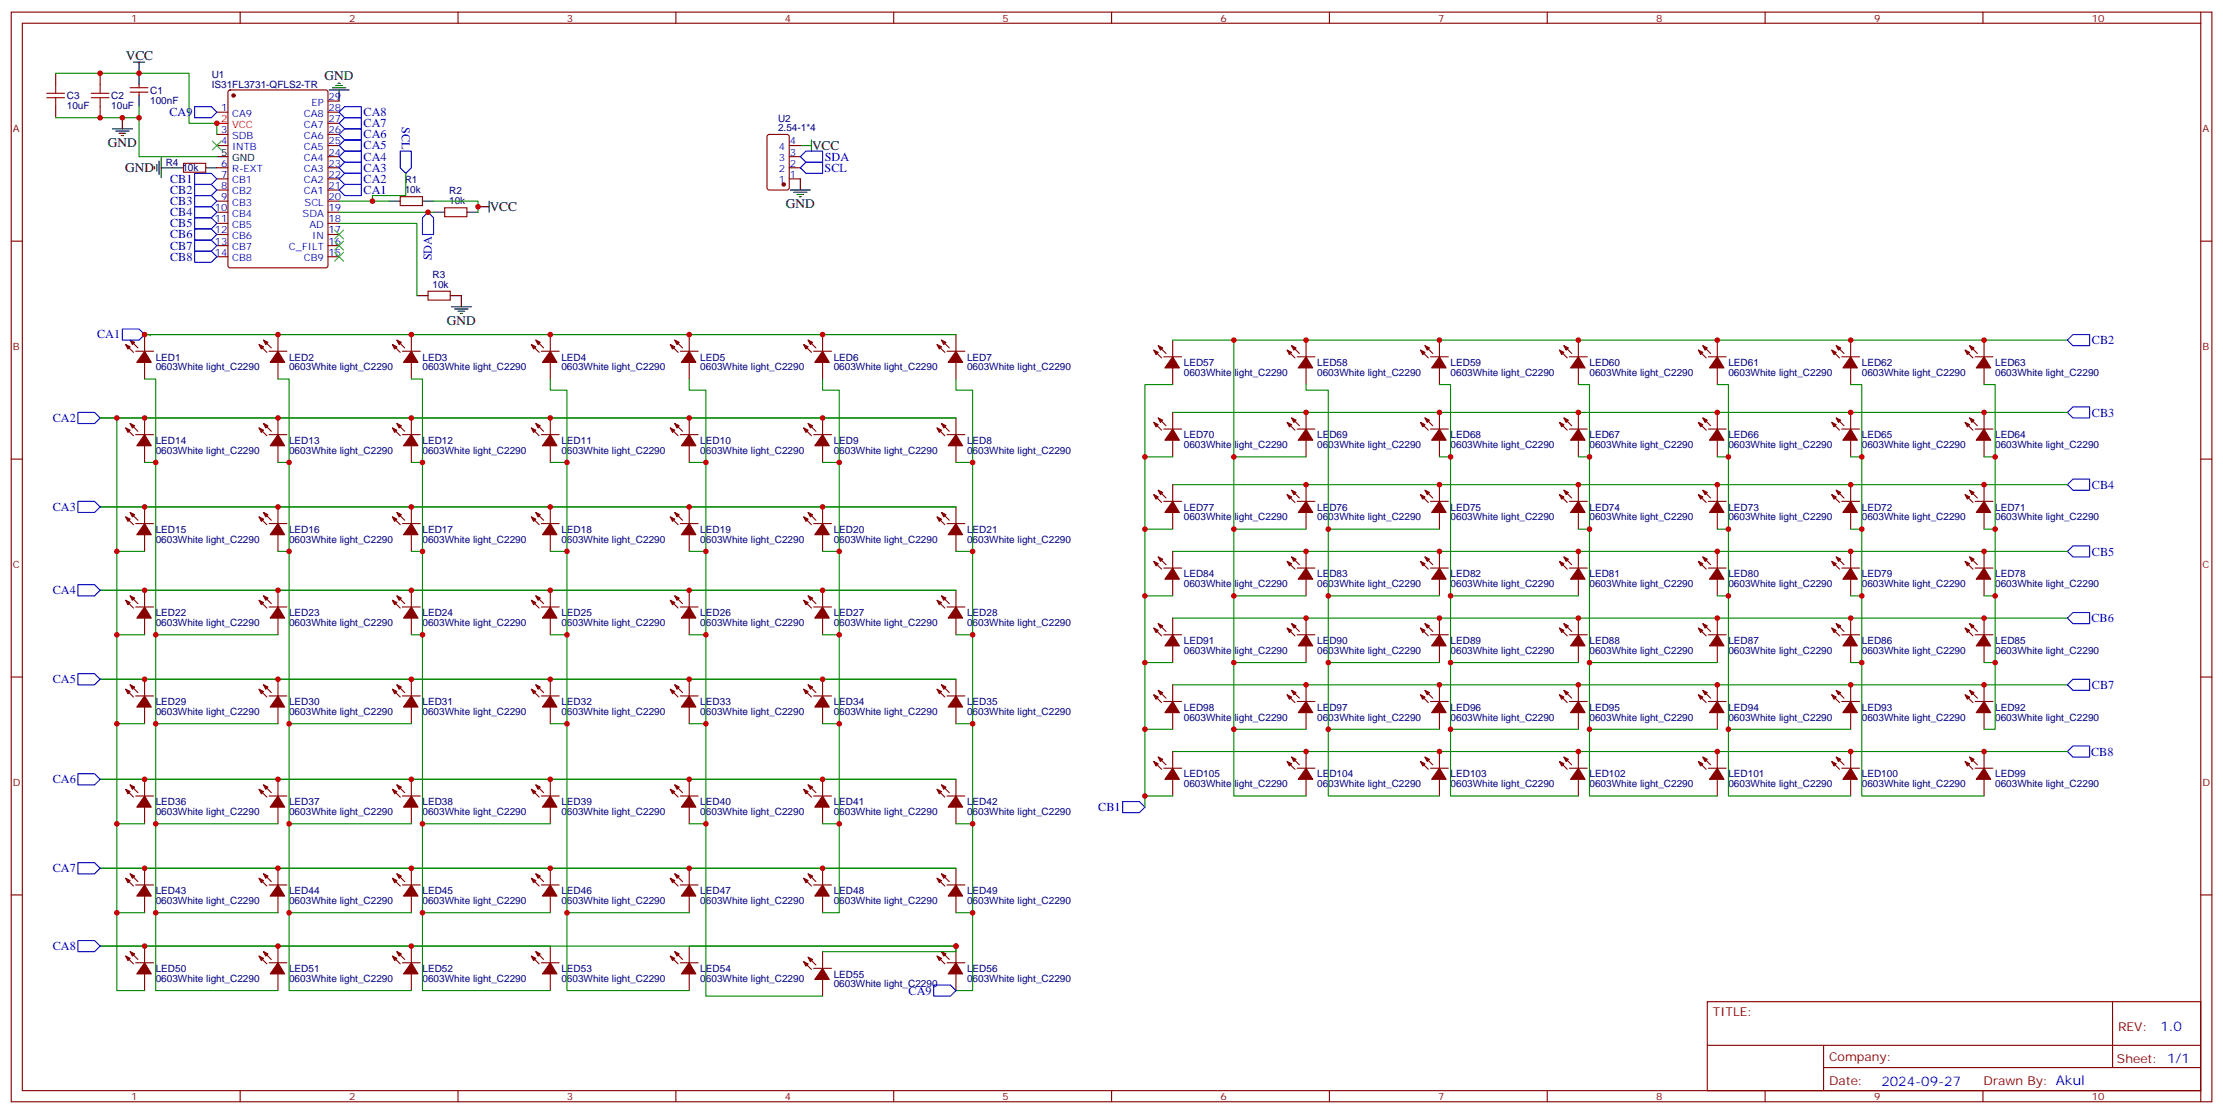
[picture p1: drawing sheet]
<svg xmlns="http://www.w3.org/2000/svg" width="706mm" height="353mm" viewBox="0 0 706 353" stroke-linecap="round" stroke-linejoin="round" font-family="sans-serif">
<defs><g id="words">
<g font-size="4.2">
<text x="39.9" y="19">VCC</text>
<text x="103" y="25.3">GND</text>
<text x="34.3" y="46.5">GND</text>
<text x="257.7" y="47.6">VCC</text>
<text x="39.7" y="54.7">GND</text>
<text x="249.4" y="65.9">GND</text>
<text x="155.4" y="67">VCC</text>
<text x="141.9" y="103">GND</text>
</g>
<g font-size="4.2" fill="#00f">
<text x="685.7" y="327.1">1.0</text>
<text x="597.2" y="344.4">2024-09-27</text>
</g>
<g font-size="3.9" fill="#00f">
<text x="53.8" y="36.8">CA9</text>
<text x="115.4" y="40.4">CA7</text>
<text x="115.4" y="36.8">CA8</text>
<text x="127.5" y="40.3" transform="rotate(90 127.5 40.3)">SCL</text>
<text x="115.4" y="47.4">CA5</text>
<text x="115.4" y="43.9">CA6</text>
<text x="115.4" y="51">CA4</text>
<text x="261.8" y="51.1">SDA</text>
<text x="54" y="58">CB1</text>
<text x="115.4" y="58">CA2</text>
<text x="115.4" y="54.5">CA3</text>
<text x="261.7" y="54.6">SCL</text>
<text x="54" y="61.5">CB2</text>
<text x="54" y="65.1">CB3</text>
<text x="115.4" y="61.5">CA1</text>
<text x="54" y="68.6">CB4</text>
<text x="54" y="72.1">CB5</text>
<text x="54" y="75.7">CB6</text>
<text x="54" y="79.2">CB7</text>
<text x="54" y="82.7">CB8</text>
<text x="137.1" y="82.6" transform="rotate(-90 137.1 82.6)">SDA</text>
<text x="30.8" y="107.4">CA1</text>
<text x="664" y="109.1">CB2</text>
<text x="16.7" y="133.8">CA2</text>
<text x="664" y="132.2">CB3</text>
<text x="664" y="155.1">CB4</text>
<text x="16.7" y="162.1">CA3</text>
<text x="664" y="176.3">CB5</text>
<text x="16.7" y="188.5">CA4</text>
<text x="663.8" y="197.4">CB6</text>
<text x="16.7" y="216.7">CA5</text>
<text x="664" y="218.5">CB7</text>
<text x="663.7" y="239.7">CB8</text>
<text x="16.7" y="248.5">CA6</text>
<text x="348.6" y="257.3">CB1</text>
<text x="16.7" y="276.6">CA7</text>
<text x="16.7" y="301.4">CA8</text>
<text x="288.4" y="315.5">CA9</text>
</g>
<g font-size="3.9" fill="#800">
<text x="543.7" y="322.4">TITLE:</text>
<text x="672.3" y="327.1">REV:</text>
<text x="580.6" y="336.6">Company:</text>
<text x="671.9" y="337.2">Sheet: 1/1</text>
<text x="580.6" y="344.3">Date:</text>
<text x="629.6" y="344.4">Drawn By: Akul</text>
</g>
<g font-size="3.2" fill="#800">
<text x="41.7" y="6.8">1</text>
<text x="110.8" y="6.8">2</text>
<text x="180" y="6.8">3</text>
<text x="249.1" y="6.8">4</text>
<text x="318.2" y="6.8">5</text>
<text x="387.4" y="6.8">6</text>
<text x="456.5" y="6.8">7</text>
<text x="525.7" y="6.8">8</text>
<text x="594.8" y="6.8">9</text>
<text x="664" y="6.8">10</text>
<text x="4.1" y="41.9">A</text>
<text x="699.1" y="41.9">A</text>
<text x="4.1" y="111.1">B</text>
<text x="699.1" y="111.1">B</text>
<text x="4.1" y="180.2">C</text>
<text x="699.1" y="180.2">C</text>
<text x="4.1" y="249.4">D</text>
<text x="699.1" y="249.4">D</text>
<text x="41.7" y="349">1</text>
<text x="110.8" y="349">2</text>
<text x="180" y="349">3</text>
<text x="249.1" y="349">4</text>
<text x="318.2" y="349">5</text>
<text x="387.4" y="349">6</text>
<text x="456.5" y="349">7</text>
<text x="525.7" y="349">8</text>
<text x="594.8" y="349">9</text>
<text x="664" y="349">10</text>
</g>
<g font-size="3.2" fill="#000080">
<text x="47.7" y="29.7">C1</text>
<text x="67.2" y="27.9">IS31FL3731-QFLS2-TR</text>
<text x="67.2" y="24.7">U1</text>
<text x="21.2" y="34.6">10uF</text>
<text x="21.2" y="31.5">C3</text>
<text x="35.3" y="34.6">10uF</text>
<text x="35.3" y="31.5">C2</text>
<text x="47.7" y="32.9">100nF</text>
<text x="247" y="41.6">2.54-1*4</text>
<text x="247" y="38.7">U2</text>
<text x="52.6" y="52.6">R4</text>
<text x="57.9" y="54.4">10k</text>
<text x="128.5" y="58.2">R1</text>
<text x="128.5" y="61.3">10k</text>
<text x="142.6" y="64.9">10k</text>
<text x="142.6" y="61.7">R2</text>
<text x="137.3" y="88.2">R3</text>
<text x="137.3" y="91.3">10k</text>
<text x="49.4" y="117.5">0603White light_C2290</text>
<text x="49.4" y="114.4">LED1</text>
<text x="91.8" y="117.5">0603White light_C2290</text>
<text x="91.8" y="114.4">LED2</text>
<text x="134.1" y="117.5">0603White light_C2290</text>
<text x="134.1" y="114.4">LED3</text>
<text x="178.2" y="117.5">0603White light_C2290</text>
<text x="178.2" y="114.4">LED4</text>
<text x="222.3" y="117.5">0603White light_C2290</text>
<text x="222.3" y="114.4">LED5</text>
<text x="264.6" y="117.5">0603White light_C2290</text>
<text x="264.6" y="114.4">LED6</text>
<text x="307" y="117.5">0603White light_C2290</text>
<text x="307" y="114.4">LED7</text>
<text x="375.7" y="119.3">0603White light_C2290</text>
<text x="375.7" y="116.1">LED57</text>
<text x="418.1" y="119.3">0603White light_C2290</text>
<text x="418.1" y="116.1">LED58</text>
<text x="460.4" y="119.3">0603White light_C2290</text>
<text x="460.4" y="116.1">LED59</text>
<text x="504.5" y="119.3">0603White light_C2290</text>
<text x="504.5" y="116.1">LED60</text>
<text x="548.6" y="119.3">0603White light_C2290</text>
<text x="548.6" y="116.1">LED61</text>
<text x="590.9" y="119.3">0603White light_C2290</text>
<text x="590.9" y="116.1">LED62</text>
<text x="633.3" y="119.3">0603White light_C2290</text>
<text x="633.3" y="116.1">LED63</text>
<text x="49.4" y="144">0603White light_C2290</text>
<text x="49.4" y="140.8">LED14</text>
<text x="91.8" y="144">0603White light_C2290</text>
<text x="91.8" y="140.8">LED13</text>
<text x="134.1" y="144">0603White light_C2290</text>
<text x="134.1" y="140.8">LED12</text>
<text x="178.2" y="144">0603White light_C2290</text>
<text x="178.2" y="140.8">LED11</text>
<text x="222.3" y="144">0603White light_C2290</text>
<text x="222.3" y="140.8">LED10</text>
<text x="264.6" y="144">0603White light_C2290</text>
<text x="264.6" y="140.8">LED9</text>
<text x="307" y="144">0603White light_C2290</text>
<text x="307" y="140.8">LED8</text>
<text x="375.7" y="142.2">0603White light_C2290</text>
<text x="375.7" y="139.1">LED70</text>
<text x="418.1" y="142.2">0603White light_C2290</text>
<text x="418.1" y="139.1">LED69</text>
<text x="460.4" y="142.2">0603White light_C2290</text>
<text x="460.4" y="139.1">LED68</text>
<text x="504.5" y="142.2">0603White light_C2290</text>
<text x="504.5" y="139.1">LED67</text>
<text x="548.6" y="142.2">0603White light_C2290</text>
<text x="548.6" y="139.1">LED66</text>
<text x="590.9" y="142.2">0603White light_C2290</text>
<text x="590.9" y="139.1">LED65</text>
<text x="633.3" y="142.2">0603White light_C2290</text>
<text x="633.3" y="139.1">LED64</text>
<text x="375.7" y="165.1">0603White light_C2290</text>
<text x="375.7" y="162">LED77</text>
<text x="418.1" y="165.1">0603White light_C2290</text>
<text x="418.1" y="162">LED76</text>
<text x="460.4" y="165.1">0603White light_C2290</text>
<text x="460.4" y="162">LED75</text>
<text x="504.5" y="165.1">0603White light_C2290</text>
<text x="504.5" y="162">LED74</text>
<text x="548.6" y="165.1">0603White light_C2290</text>
<text x="548.6" y="162">LED73</text>
<text x="590.9" y="165.1">0603White light_C2290</text>
<text x="590.9" y="162">LED72</text>
<text x="633.3" y="165.1">0603White light_C2290</text>
<text x="633.3" y="162">LED71</text>
<text x="49.4" y="172.2">0603White light_C2290</text>
<text x="49.4" y="169.1">LED15</text>
<text x="91.8" y="172.2">0603White light_C2290</text>
<text x="91.8" y="169.1">LED16</text>
<text x="134.1" y="172.2">0603White light_C2290</text>
<text x="134.1" y="169.1">LED17</text>
<text x="178.2" y="172.2">0603White light_C2290</text>
<text x="178.2" y="169.1">LED18</text>
<text x="222.3" y="172.2">0603White light_C2290</text>
<text x="222.3" y="169.1">LED19</text>
<text x="264.6" y="172.2">0603White light_C2290</text>
<text x="264.6" y="169.1">LED20</text>
<text x="307" y="172.2">0603White light_C2290</text>
<text x="307" y="169.1">LED21</text>
<text x="375.7" y="183.2">LED84</text>
<text x="418.1" y="183.2">LED83</text>
<text x="460.4" y="183.2">LED82</text>
<text x="504.5" y="183.2">LED81</text>
<text x="548.6" y="183.2">LED80</text>
<text x="590.9" y="183.2">LED79</text>
<text x="633.3" y="183.2">LED78</text>
<text x="375.7" y="186.3">0603White light_C2290</text>
<text x="418.1" y="186.3">0603White light_C2290</text>
<text x="460.4" y="186.3">0603White light_C2290</text>
<text x="504.5" y="186.3">0603White light_C2290</text>
<text x="548.6" y="186.3">0603White light_C2290</text>
<text x="590.9" y="186.3">0603White light_C2290</text>
<text x="633.3" y="186.3">0603White light_C2290</text>
<text x="49.4" y="195.5">LED22</text>
<text x="91.8" y="195.5">LED23</text>
<text x="134.1" y="195.5">LED24</text>
<text x="178.2" y="195.5">LED25</text>
<text x="222.3" y="195.5">LED26</text>
<text x="264.6" y="195.5">LED27</text>
<text x="307" y="195.5">LED28</text>
<text x="49.4" y="198.6">0603White light_C2290</text>
<text x="91.8" y="198.6">0603White light_C2290</text>
<text x="134.1" y="198.6">0603White light_C2290</text>
<text x="178.2" y="198.6">0603White light_C2290</text>
<text x="222.3" y="198.6">0603White light_C2290</text>
<text x="264.6" y="198.6">0603White light_C2290</text>
<text x="307" y="198.6">0603White light_C2290</text>
<text x="375.7" y="207.5">0603White light_C2290</text>
<text x="375.7" y="204.3">LED91</text>
<text x="418.1" y="207.5">0603White light_C2290</text>
<text x="418.1" y="204.3">LED90</text>
<text x="460.4" y="207.5">0603White light_C2290</text>
<text x="460.4" y="204.3">LED89</text>
<text x="504.5" y="207.5">0603White light_C2290</text>
<text x="504.5" y="204.3">LED88</text>
<text x="548.6" y="207.5">0603White light_C2290</text>
<text x="548.6" y="204.3">LED87</text>
<text x="590.9" y="207.5">0603White light_C2290</text>
<text x="590.9" y="204.3">LED86</text>
<text x="633.3" y="207.5">0603White light_C2290</text>
<text x="633.3" y="204.3">LED85</text>
<text x="49.4" y="226.9">0603White light_C2290</text>
<text x="49.4" y="223.7">LED29</text>
<text x="91.8" y="226.9">0603White light_C2290</text>
<text x="91.8" y="223.7">LED30</text>
<text x="134.1" y="226.9">0603White light_C2290</text>
<text x="134.1" y="223.7">LED31</text>
<text x="178.2" y="226.9">0603White light_C2290</text>
<text x="178.2" y="223.7">LED32</text>
<text x="222.3" y="226.9">0603White light_C2290</text>
<text x="222.3" y="223.7">LED33</text>
<text x="264.6" y="226.9">0603White light_C2290</text>
<text x="264.6" y="223.7">LED34</text>
<text x="307" y="226.9">0603White light_C2290</text>
<text x="307" y="223.7">LED35</text>
<text x="375.7" y="225.5">LED98</text>
<text x="418.1" y="225.5">LED97</text>
<text x="460.4" y="225.5">LED96</text>
<text x="504.5" y="225.5">LED95</text>
<text x="548.6" y="225.5">LED94</text>
<text x="590.9" y="225.5">LED93</text>
<text x="633.3" y="225.5">LED92</text>
<text x="375.7" y="228.6">0603White light_C2290</text>
<text x="418.1" y="228.6">0603White light_C2290</text>
<text x="460.4" y="228.6">0603White light_C2290</text>
<text x="504.5" y="228.6">0603White light_C2290</text>
<text x="548.6" y="228.6">0603White light_C2290</text>
<text x="590.9" y="228.6">0603White light_C2290</text>
<text x="633.3" y="228.6">0603White light_C2290</text>
<text x="375.7" y="249.8">0603White light_C2290</text>
<text x="375.7" y="246.7">LED105</text>
<text x="418.1" y="249.8">0603White light_C2290</text>
<text x="418.1" y="246.7">LED104</text>
<text x="460.4" y="249.8">0603White light_C2290</text>
<text x="460.4" y="246.7">LED103</text>
<text x="504.5" y="249.8">0603White light_C2290</text>
<text x="504.5" y="246.7">LED102</text>
<text x="548.6" y="249.8">0603White light_C2290</text>
<text x="548.6" y="246.7">LED101</text>
<text x="590.9" y="249.8">0603White light_C2290</text>
<text x="590.9" y="246.7">LED100</text>
<text x="633.3" y="249.8">0603White light_C2290</text>
<text x="633.3" y="246.7">LED99</text>
<text x="49.4" y="255.5">LED36</text>
<text x="91.8" y="255.5">LED37</text>
<text x="134.1" y="255.5">LED38</text>
<text x="178.2" y="255.5">LED39</text>
<text x="222.3" y="255.5">LED40</text>
<text x="264.6" y="255.5">LED41</text>
<text x="307" y="255.5">LED42</text>
<text x="49.4" y="258.6">0603White light_C2290</text>
<text x="91.8" y="258.6">0603White light_C2290</text>
<text x="134.1" y="258.6">0603White light_C2290</text>
<text x="178.2" y="258.6">0603White light_C2290</text>
<text x="222.3" y="258.6">0603White light_C2290</text>
<text x="264.6" y="258.6">0603White light_C2290</text>
<text x="307" y="258.6">0603White light_C2290</text>
<text x="49.4" y="286.8">0603White light_C2290</text>
<text x="49.4" y="283.7">LED43</text>
<text x="91.8" y="286.8">0603White light_C2290</text>
<text x="91.8" y="283.7">LED44</text>
<text x="134.1" y="286.8">0603White light_C2290</text>
<text x="134.1" y="283.7">LED45</text>
<text x="178.2" y="286.8">0603White light_C2290</text>
<text x="178.2" y="283.7">LED46</text>
<text x="222.3" y="286.8">0603White light_C2290</text>
<text x="222.3" y="283.7">LED47</text>
<text x="264.6" y="286.8">0603White light_C2290</text>
<text x="264.6" y="283.7">LED48</text>
<text x="307" y="286.8">0603White light_C2290</text>
<text x="307" y="283.7">LED49</text>
<text x="49.4" y="311.5">0603White light_C2290</text>
<text x="49.4" y="308.4">LED50</text>
<text x="91.8" y="311.5">0603White light_C2290</text>
<text x="91.8" y="308.4">LED51</text>
<text x="134.1" y="311.5">0603White light_C2290</text>
<text x="134.1" y="308.4">LED52</text>
<text x="178.2" y="311.5">0603White light_C2290</text>
<text x="178.2" y="308.4">LED53</text>
<text x="222.3" y="311.5">0603White light_C2290</text>
<text x="222.3" y="308.4">LED54</text>
<text x="264.6" y="310.2">LED55</text>
<text x="307" y="311.5">0603White light_C2290</text>
<text x="307" y="308.4">LED56</text>
<text x="264.6" y="313.3">0603White light_C2290</text>
</g>
<g font-size="3.2" fill="#00f">
<text x="70.2" y="35.2">1</text>
<text x="98.9" y="33.5">EP</text>
<text x="104.3" y="35.2">28</text>
<text x="104.3" y="31.7">29</text>
<text x="73.7" y="37">CA9</text>
<text x="96.4" y="40.5">CA7</text>
<text x="96.4" y="37">CA8</text>
<text x="104.3" y="38.8">27</text>
<text x="70.2" y="42.3">3</text>
<text x="70.2" y="45.8">4</text>
<text x="73.7" y="44.1">SDB</text>
<text x="73.7" y="47.6">INTB</text>
<text x="96.4" y="47.6">CA5</text>
<text x="96.4" y="44.1">CA6</text>
<text x="104.3" y="45.8">25</text>
<text x="104.3" y="42.3">26</text>
<text x="247.2" y="47.6">4</text>
<text x="250.7" y="45.8">4</text>
<text x="70.2" y="52.9">6</text>
<text x="96.4" y="51.1">CA4</text>
<text x="104.3" y="52.9">23</text>
<text x="104.3" y="49.4">24</text>
<text x="247.2" y="51.1">3</text>
<text x="250.7" y="52.9">2</text>
<text x="250.7" y="49.4">3</text>
<text x="70.2" y="56.4">7</text>
<text x="70.2" y="59.9">8</text>
<text x="73.7" y="54.6">R-EXT</text>
<text x="73.7" y="58.2">CB1</text>
<text x="96.4" y="58.2">CA2</text>
<text x="96.4" y="54.6">CA3</text>
<text x="104.3" y="59.9">21</text>
<text x="104.3" y="56.4">22</text>
<text x="247.2" y="58.2">1</text>
<text x="247.2" y="54.6">2</text>
<text x="250.7" y="56.4">1</text>
<text x="70.2" y="63.5">9</text>
<text x="73.7" y="61.7">CB2</text>
<text x="73.7" y="65.2">CB3</text>
<text x="96.4" y="61.7">CA1</text>
<text x="96.7" y="65.2">SCL</text>
<text x="104.3" y="63.5">20</text>
<text x="68.1" y="67">10</text>
<text x="68.1" y="70.5">11</text>
<text x="73.7" y="68.8">CB4</text>
<text x="96" y="68.8">SDA</text>
<text x="104.3" y="70.5">18</text>
<text x="104.3" y="67">19</text>
<text x="68.1" y="74">12</text>
<text x="68.1" y="77.6">13</text>
<text x="73.7" y="72.3">CB5</text>
<text x="73.7" y="75.8">CB6</text>
<text x="98.2" y="72.3">AD</text>
<text x="99.1" y="75.8">IN</text>
<text x="104.3" y="77.6">16</text>
<text x="104.3" y="74">17</text>
<text x="68.1" y="81.1">14</text>
<text x="73.7" y="79.3">CB7</text>
<text x="73.7" y="82.9">CB8</text>
<text x="91.7" y="79.3">C_FILT</text>
<text x="96.4" y="82.9">CB9</text>
<text x="104.3" y="81.1">15</text>
</g>
<g font-size="3.2" fill="#f00">
<text x="70.2" y="38.8">2</text>
<text x="73.7" y="40.5">VCC</text>
</g>
<g font-size="3.2">
<text x="70.2" y="49.4">5</text>
<text x="73.7" y="51.1">GND</text>
</g>
</g></defs>
<g fill="none" stroke="#870000" stroke-width=".35">
<path d="M3.6 3.8h698.5v345.8h-698.5zM7.1 7.4h691.4v338.6h-691.4zM76.2 3.8v3.6M145.4 3.8v3.6M214.5 3.8v3.6M283.7 3.8v3.6M352.8 3.8v3.6M422 3.8v3.6M491.1 3.8v3.6M560.2 3.8v3.6M629.4 3.8v3.6M698.5 3.8v3.6"/>
<path d="M17.7 23.2v3.6M17.7 33.8v3.6M31.8 23.2v3.6M31.8 33.8v3.6M41.3 29.2h5.7M41.3 27.8h5.7M44.1 26.8v1M44.1 29.2v1.1M68.8 35.6h3.6M72.6 28.7l.5-.2h30.3l.6 .5 .1 55.3-.5 .6-30.5 .1-.7-.5v-55.3zM104.1 35.6h3.5M104.1 39.1h3.5"/>
<path d="M104.1 32.1h3.5M58.2 51.8h7.1v2.8h-7.1zM68.8 42.7h3.6M68.8 46.2h3.6M68.8 53.2h3.6M68.8 56.8h3.6M104.1 42.7h3.5M104.1 46.2h3.5M104.1 53.2h3.5M104.1 56.8h3.5M104.1 49.7h3.5M243.7 42.9l.5-.2h5.6l.7 .4v16.5l-.5 .6-5.8 .1-.7-.5v-16.4z"/>
<path d="M250.5 46.2h3.5M250.5 53.2h3.5M250.5 56.8h3.5M250.5 49.7h3.5M3.6 76.5h3.5M68.8 60.3h3.6M68.8 63.8h3.6M68.8 67.3h3.6M68.8 70.9h3.6M68.8 74.4h3.6M68.8 77.9h3.6M104.1 60.3h3.5"/>
<path d="M104.1 63.8h3.5M104.1 67.3h3.5M104.1 70.9h3.5M104.1 74.4h3.5M104.1 77.9h3.5M127 62.4h7.1v2.8h-7.1zM141.1 65.9h7.1v2.9h-7.1zM698.5 76.5h3.6M68.8 81.5h3.6M104.1 81.5h3.5M135.9 92.4h7v2.8h-7zM39.9 109.3l2.5 2.5"/>
<path d="M41.3 107.9l2.5 2.5M43.1 111.4h5.6M45.9 106.2v5.2M45.9 115v5.3M82.2 109.3l2.5 2.5M83.6 107.9l2.5 2.5M85.4 111.4h5.7M88.2 106.2v5.2M88.2 115v5.3M124.6 109.3l2.4 2.5M126 107.9l2.4 2.5M127.7 111.4h5.7"/>
<path d="M130.6 106.2v5.2M130.6 115v5.3M168.7 109.3l2.4 2.5M170.1 107.9l2.4 2.5M171.8 111.4h5.7M174.7 106.2v5.2M174.7 115v5.3M212.8 109.3l2.4 2.5M214.2 107.9l2.4 2.5M215.9 111.4h5.7M218.8 106.2v5.2M218.8 115v5.3"/>
<path d="M255.1 109.3l2.5 2.5M256.5 107.9l2.5 2.5M258.3 111.4h5.6M261.1 106.2v5.2M261.1 115v5.3M297.4 109.3l2.5 2.5M298.8 107.9l2.5 2.5M300.6 111.4h5.6M303.4 106.2v5.2M303.4 115v5.3M366.2 111.1l2.5 2.5M367.6 109.7l2.5 2.4"/>
<path d="M369.4 113.2h5.6M372.2 107.9v5.3M372.2 116.7v5.3M408.6 111.1l2.4 2.5M410 109.7l2.4 2.4M411.7 113.2h5.7M414.5 107.9v5.3M414.5 116.7v5.3M450.9 111.1l2.5 2.5M452.3 109.7l2.5 2.4M454.1 113.2h5.6M456.9 107.9v5.3"/>
<path d="M456.9 116.7v5.3M495 111.1l2.5 2.5M496.4 109.7l2.5 2.4M498.2 113.2h5.6M501 107.9v5.3M501 116.7v5.3M539.1 111.1l2.4 2.5M540.5 109.7l2.5 2.4M542.3 113.2h5.6M545.1 107.9v5.3M545.1 116.7v5.3M581.4 111.1l2.5 2.5"/>
<path d="M582.8 109.7l2.5 2.4M584.6 113.2h5.6M587.4 107.9v5.3M587.4 116.7v5.3M623.7 111.1l2.5 2.5M625.2 109.7l2.4 2.4M626.9 113.2h5.7M629.7 107.9v5.3M629.7 116.7v5.3M39.9 135.8l2.5 2.5M41.3 134.4l2.5 2.4M43.1 137.9h5.6"/>
<path d="M45.9 132.6v5.3M82.2 135.8l2.5 2.5M83.6 134.4l2.5 2.4M85.4 137.9h5.7M88.2 132.6v5.3M124.6 135.8l2.4 2.5M126 134.4l2.4 2.4M127.7 137.9h5.7M130.6 132.6v5.3M168.7 135.8l2.4 2.5M170.1 134.4l2.4 2.4M171.8 137.9h5.7"/>
<path d="M174.7 132.6v5.3M212.8 135.8l2.4 2.5M214.2 134.4l2.4 2.4M215.9 137.9h5.7M218.8 132.6v5.3M255.1 135.8l2.5 2.5M256.5 134.4l2.5 2.4M258.3 137.9h5.6M261.1 132.6v5.3M297.4 135.8l2.5 2.5M298.8 134.4l2.5 2.4M300.6 137.9h5.6"/>
<path d="M303.4 132.6v5.3M366.2 134l2.5 2.5M367.6 132.6l2.5 2.5M369.4 136.1h5.6M372.2 130.8v5.3M372.2 139.7v5.3M408.6 134l2.4 2.5M410 132.6l2.4 2.5M411.7 136.1h5.7M414.5 130.8v5.3M414.5 139.7v5.3M450.9 134l2.5 2.5"/>
<path d="M452.3 132.6l2.5 2.5M454.1 136.1h5.6M456.9 130.8v5.3M456.9 139.7v5.3M495 134l2.5 2.5M496.4 132.6l2.5 2.5M498.2 136.1h5.6M501 130.8v5.3M501 139.7v5.3M539.1 134l2.4 2.5M540.5 132.6l2.5 2.5M542.3 136.1h5.6"/>
<path d="M545.1 130.8v5.3M545.1 139.7v5.3M581.4 134l2.5 2.5M582.8 132.6l2.5 2.5M584.6 136.1h5.6M587.4 130.8v5.3M587.4 139.7v5.3M623.7 134l2.5 2.5M625.2 132.6l2.4 2.5M626.9 136.1h5.7M629.7 130.8v5.3M629.7 139.7v5.3"/>
<path d="M3.6 145.7h3.5M45.9 141.4v5.3M88.2 141.4v5.3M130.6 141.4v5.3M174.7 141.4v5.3M218.8 141.4v5.3M261.1 141.4v5.3M303.4 141.4v5.3M366.2 157l2.5 2.4M367.6 155.5l2.5 2.5M369.4 159.1h5.6M372.2 153.8v5.3"/>
<path d="M408.6 157l2.4 2.4M410 155.5l2.4 2.5M411.7 159.1h5.7M414.5 153.8v5.3M450.9 157l2.5 2.4M452.3 155.5l2.5 2.5M454.1 159.1h5.6M456.9 153.8v5.3M495 157l2.5 2.4M496.4 155.5l2.5 2.5M498.2 159.1h5.6M501 153.8v5.3"/>
<path d="M539.1 157l2.4 2.4M540.5 155.5l2.5 2.5M542.3 159.1h5.6M545.1 153.8v5.3M581.4 157l2.5 2.4M582.8 155.5l2.5 2.5M584.6 159.1h5.6M587.4 153.8v5.3M623.7 157l2.5 2.4M625.2 155.5l2.4 2.5M626.9 159.1h5.7M629.7 153.8v5.3"/>
<path d="M698.5 145.7h3.6M39.9 164l2.5 2.5M41.3 162.6l2.5 2.5M43.1 166.1h5.6M45.9 160.8v5.3M45.9 169.7v5.2M82.2 164l2.5 2.5M83.6 162.6l2.5 2.5M85.4 166.1h5.7M88.2 160.8v5.3M88.2 169.7v5.2M124.6 164l2.4 2.5"/>
<path d="M126 162.6l2.4 2.5M127.7 166.1h5.7M130.6 160.8v5.3M130.6 169.7v5.2M168.7 164l2.4 2.5M170.1 162.6l2.4 2.5M171.8 166.1h5.7M174.7 160.8v5.3M174.7 169.7v5.2M212.8 164l2.4 2.5M214.2 162.6l2.4 2.5M215.9 166.1h5.7"/>
<path d="M218.8 160.8v5.3M218.8 169.7v5.2M255.1 164l2.5 2.5M256.5 162.6l2.5 2.5M258.3 166.1h5.6M261.1 160.8v5.3M261.1 169.7v5.2M297.4 164l2.5 2.5M298.8 162.6l2.5 2.5M300.6 166.1h5.6M303.4 160.8v5.3M303.4 169.7v5.2"/>
<path d="M366.2 178.1l2.5 2.5M367.6 176.7l2.5 2.5M372.2 162.6v5.3M372.2 174.9v5.3M408.6 178.1l2.4 2.5M410 176.7l2.4 2.5M414.5 162.6v5.3M414.5 174.9v5.3M450.9 178.1l2.5 2.5M452.3 176.7l2.5 2.5M456.9 162.6v5.3M456.9 174.9v5.3"/>
<path d="M495 178.1l2.5 2.5M496.4 176.7l2.5 2.5M501 162.6v5.3M501 174.9v5.3M539.1 178.1l2.4 2.5M540.5 176.7l2.5 2.5M545.1 162.6v5.3M545.1 174.9v5.3M581.4 178.1l2.5 2.5M582.8 176.7l2.5 2.5M587.4 162.6v5.3M587.4 174.9v5.3"/>
<path d="M623.7 178.1l2.5 2.5M625.2 176.7l2.4 2.5M629.7 162.6v5.3M629.7 174.9v5.3M39.9 190.5l2.5 2.4M41.3 189.1l2.5 2.4M43.1 192.6h5.6M45.9 187.3v5.3M45.9 196.1v5.3M82.2 190.5l2.5 2.4M83.6 189.1l2.5 2.4M85.4 192.6h5.7"/>
<path d="M88.2 187.3v5.3M88.2 196.1v5.3M124.6 190.5l2.4 2.4M126 189.1l2.4 2.4M127.7 192.6h5.7M130.6 187.3v5.3M130.6 196.1v5.3M168.7 190.5l2.4 2.4M170.1 189.1l2.4 2.4M171.8 192.6h5.7M174.7 187.3v5.3M174.7 196.1v5.3"/>
<path d="M212.8 190.5l2.4 2.4M214.2 189.1l2.4 2.4M215.9 192.6h5.7M218.8 187.3v5.3M218.8 196.1v5.3M255.1 190.5l2.5 2.4M256.5 189.1l2.5 2.4M258.3 192.6h5.6M261.1 187.3v5.3M261.1 196.1v5.3M297.4 190.5l2.5 2.4M298.8 189.1l2.5 2.4"/>
<path d="M300.6 192.6h5.6M303.4 187.3v5.3M303.4 196.1v5.3M366.2 199.3l2.5 2.5M367.6 197.9l2.5 2.4M369.4 180.2h5.6M372.2 183.8v5.3M372.2 196.1v5.3M408.6 199.3l2.4 2.5M410 197.9l2.4 2.4M411.7 180.2h5.7M414.5 183.8v5.3"/>
<path d="M414.5 196.1v5.3M450.9 199.3l2.5 2.5M452.3 197.9l2.5 2.4M454.1 180.2h5.6M456.9 183.8v5.3M456.9 196.1v5.3M495 199.3l2.5 2.5M496.4 197.9l2.5 2.4M498.2 180.2h5.6M501 183.8v5.3M501 196.1v5.3M539.1 199.3l2.4 2.5"/>
<path d="M540.5 197.9l2.5 2.4M542.3 180.2h5.6M545.1 183.8v5.3M545.1 196.1v5.3M581.4 199.3l2.5 2.5M582.8 197.9l2.5 2.4M584.6 180.2h5.6M587.4 183.8v5.3M587.4 196.1v5.3M623.7 199.3l2.5 2.5M625.2 197.9l2.4 2.4M626.9 180.2h5.7"/>
<path d="M629.7 183.8v5.3M629.7 196.1v5.3M3.6 214.8h3.5M39.9 218.7l2.5 2.5M41.3 217.3l2.5 2.4M45.9 215.5v5.3M82.2 218.7l2.5 2.5M83.6 217.3l2.5 2.4M88.2 215.5v5.3M124.6 218.7l2.4 2.5M126 217.3l2.4 2.4M130.6 215.5v5.3"/>
<path d="M168.7 218.7l2.4 2.5M170.1 217.3l2.4 2.4M174.7 215.5v5.3M212.8 218.7l2.4 2.5M214.2 217.3l2.4 2.4M218.8 215.5v5.3M255.1 218.7l2.5 2.5M256.5 217.3l2.5 2.4M261.1 215.5v5.3M297.4 218.7l2.5 2.5M298.8 217.3l2.5 2.4M303.4 215.5v5.3"/>
<path d="M367.6 219l2.5 2.5M369.4 201.4h5.6M372.2 204.9v5.3M372.2 217.3v5.3M410 219l2.4 2.5M411.7 201.4h5.7M414.5 204.9v5.3M414.5 217.3v5.3M452.3 219l2.5 2.5M454.1 201.4h5.6M456.9 204.9v5.3M456.9 217.3v5.3"/>
<path d="M496.4 219l2.5 2.5M498.2 201.4h5.6M501 204.9v5.3M501 217.3v5.3M540.5 219l2.5 2.5M542.3 201.4h5.6M545.1 204.9v5.3M545.1 217.3v5.3M582.8 219l2.5 2.5M584.6 201.4h5.6M587.4 204.9v5.3M587.4 217.3v5.3"/>
<path d="M625.2 219l2.4 2.5M626.9 201.4h5.7M629.7 204.9v5.3M629.7 217.3v5.3M698.5 214.8h3.6M43.1 220.8h5.6M45.9 224.3v5.3M85.4 220.8h5.7M88.2 224.3v5.3M127.7 220.8h5.7M130.6 224.3v5.3M171.8 220.8h5.7"/>
<path d="M174.7 224.3v5.3M215.9 220.8h5.7M218.8 224.3v5.3M258.3 220.8h5.6M261.1 224.3v5.3M300.6 220.8h5.6M303.4 224.3v5.3M366.2 220.5l2.5 2.4M369.4 222.6h5.6M372.2 226.1v5.3M372.2 238.4v5.3M408.6 220.5l2.4 2.4"/>
<path d="M411.7 222.6h5.7M414.5 226.1v5.3M414.5 238.4v5.3M450.9 220.5l2.5 2.4M454.1 222.6h5.6M456.9 226.1v5.3M456.9 238.4v5.3M495 220.5l2.5 2.4M498.2 222.6h5.6M501 226.1v5.3M501 238.4v5.3M539.1 220.5l2.4 2.4"/>
<path d="M542.3 222.6h5.6M545.1 226.1v5.3M545.1 238.4v5.3M581.4 220.5l2.5 2.4M584.6 222.6h5.6M587.4 226.1v5.3M587.4 238.4v5.3M623.7 220.5l2.5 2.4M626.9 222.6h5.7M629.7 226.1v5.3M629.7 238.4v5.3M39.9 250.4l2.5 2.5"/>
<path d="M41.3 249l2.5 2.5M43.1 252.6h5.6M45.9 247.3v5.3M45.9 256.1v5.3M82.2 250.4l2.5 2.5M83.6 249l2.5 2.5M85.4 252.6h5.7M88.2 247.3v5.3M88.2 256.1v5.3M124.6 250.4l2.4 2.5M126 249l2.4 2.5M127.7 252.6h5.7"/>
<path d="M130.6 247.3v5.3M130.6 256.1v5.3M168.7 250.4l2.4 2.5M170.1 249l2.4 2.5M171.8 252.6h5.7M174.7 247.3v5.3M174.7 256.1v5.3M212.8 250.4l2.4 2.5M214.2 249l2.4 2.5M215.9 252.6h5.7M218.8 247.3v5.3M218.8 256.1v5.3"/>
<path d="M255.1 250.4l2.5 2.5M256.5 249l2.5 2.5M258.3 252.6h5.6M261.1 247.3v5.3M261.1 256.1v5.3M297.4 250.4l2.5 2.5M298.8 249l2.5 2.5M300.6 252.6h5.6M303.4 247.3v5.3M303.4 256.1v5.3M366.2 241.6l2.5 2.5M367.6 240.2l2.5 2.5"/>
<path d="M369.4 243.7h5.6M372.2 247.3v5.3M408.6 241.6l2.4 2.5M410 240.2l2.4 2.5M411.7 243.7h5.7M414.5 247.3v5.3M450.9 241.6l2.5 2.5M452.3 240.2l2.5 2.5M454.1 243.7h5.6M456.9 247.3v5.3M495 241.6l2.5 2.5M496.4 240.2l2.5 2.5"/>
<path d="M498.2 243.7h5.6M501 247.3v5.3M539.1 241.6l2.4 2.5M540.5 240.2l2.5 2.5M542.3 243.7h5.6M545.1 247.3v5.3M581.4 241.6l2.5 2.5M582.8 240.2l2.5 2.5M584.6 243.7h5.6M587.4 247.3v5.3M623.7 241.6l2.5 2.5M625.2 240.2l2.4 2.5"/>
<path d="M626.9 243.7h5.7M629.7 247.3v5.3M39.9 278.7l2.5 2.4M41.3 277.2l2.5 2.5M45.9 275.5v5.3M82.2 278.7l2.5 2.4M83.6 277.2l2.5 2.5M88.2 275.5v5.3M124.6 278.7l2.4 2.4M126 277.2l2.4 2.5M130.6 275.5v5.3M168.7 278.7l2.4 2.4"/>
<path d="M170.1 277.2l2.4 2.5M174.7 275.5v5.3M212.8 278.7l2.4 2.4M214.2 277.2l2.4 2.5M218.8 275.5v5.3M255.1 278.7l2.5 2.4M256.5 277.2l2.5 2.5M261.1 275.5v5.3M297.4 278.7l2.5 2.4M298.8 277.2l2.5 2.5M303.4 275.5v5.3M3.6 284h3.5"/>
<path d="M43.1 280.8h5.6M45.9 284.3v5.3M85.4 280.8h5.7M88.2 284.3v5.3M127.7 280.8h5.7M130.6 284.3v5.3M171.8 280.8h5.7M174.7 284.3v5.3M215.9 280.8h5.7M218.8 284.3v5.3M258.3 280.8h5.6M261.1 284.3v5.3"/>
<path d="M300.6 280.8h5.6M303.4 284.3v5.3M698.5 284h3.6M39.9 303.4l2.5 2.4M41.3 301.9l2.5 2.5M43.1 305.5h5.6M45.9 300.2v5.3M45.9 309v5.3M82.2 303.4l2.5 2.4M83.6 301.9l2.5 2.5M85.4 305.5h5.7M88.2 300.2v5.3"/>
<path d="M88.2 309v5.3M124.6 303.4l2.4 2.4M126 301.9l2.4 2.5M127.7 305.5h5.7M130.6 300.2v5.3M130.6 309v5.3M168.7 303.4l2.4 2.4M170.1 301.9l2.4 2.5M171.8 305.5h5.7M174.7 300.2v5.3M174.7 309v5.3M212.8 303.4l2.4 2.4"/>
<path d="M214.2 301.9l2.4 2.5M215.9 305.5h5.7M218.8 300.2v5.3M218.8 309v5.3M255.1 305.1l2.5 2.5M256.5 303.7l2.5 2.5M258.3 307.2h5.6M261.1 301.9v5.3M261.1 310.8v5.3M297.4 303.4l2.5 2.4M298.8 301.9l2.5 2.5M300.6 305.5h5.6"/>
<path d="M303.4 300.2v5.3M303.4 309v5.3M541.9 317.8h156.6v28.2h-156.6zM670.5 317.8v20.9M541.9 331.7h156.5M578.8 338.7h119.6M578.8 331.7v14.1M76.2 346v3.6M145.4 346v3.6M214.5 346v3.6M283.7 346v3.6M352.8 346v3.6"/>
<path d="M422 346v3.6M491.1 346v3.6M560.2 346v3.6M629.4 346v3.6M698.5 346v3.6"/>
</g>
<g fill="#870000" stroke="#870000" stroke-width=".35">
<path d="M41.3 107.9l1.4 .7-.7 .7z"/>
<path d="M39.9 109.3l1.4 .7-.7 .7z"/>
<path d="M45.9 111.4l2.1 3.6h-4.6z"/>
<path d="M83.6 107.9l1.5 .7-.8 .7z"/>
<path d="M82.2 109.3l1.4 .7-.7 .7z"/>
<path d="M88.2 111.4l2.1 3.6h-4.5z"/>
<path d="M126 107.9l1.4 .7-.7 .7z"/>
<path d="M124.6 109.3l1.4 .7-.7 .7z"/>
<path d="M130.6 111.4l2.1 3.6h-4.6z"/>
<path d="M170.1 107.9l1.4 .7-.7 .7z"/>
<path d="M168.7 109.3l1.4 .7-.7 .7z"/>
<path d="M174.7 111.4l2.1 3.6h-4.6z"/>
<path d="M214.2 107.9l1.4 .7-.7 .7z"/>
<path d="M212.8 109.3l1.4 .7-.7 .7z"/>
<path d="M218.8 111.4l2.1 3.6h-4.6z"/>
<path d="M256.5 107.9l1.4 .7-.7 .7z"/>
<path d="M255.1 109.3l1.4 .7-.7 .7z"/>
<path d="M261.1 111.4l2.1 3.6h-4.6z"/>
<path d="M298.8 107.9l1.4 .7-.7 .7z"/>
<path d="M297.4 109.3l1.4 .7-.7 .7z"/>
<path d="M303.4 111.4l2.1 3.6h-4.5z"/>
<path d="M298.8 134.4l1.4 .7-.7 .7z"/>
<path d="M297.4 135.8l1.4 .7-.7 .7z"/>
<path d="M303.4 137.9l2.1 3.5h-4.5z"/>
<path d="M256.5 134.4l1.4 .7-.7 .7z"/>
<path d="M255.1 135.8l1.4 .7-.7 .7z"/>
<path d="M261.1 137.9l2.1 3.5h-4.6z"/>
<path d="M214.2 134.4l1.4 .7-.7 .7z"/>
<path d="M212.8 135.8l1.4 .7-.7 .7z"/>
<path d="M218.8 137.9l2.1 3.5h-4.6z"/>
<path d="M170.1 134.4l1.4 .7-.7 .7z"/>
<path d="M168.7 135.8l1.4 .7-.7 .7z"/>
<path d="M174.7 137.9l2.1 3.5h-4.6z"/>
<path d="M126 134.4l1.4 .7-.7 .7z"/>
<path d="M124.6 135.8l1.4 .7-.7 .7z"/>
<path d="M130.6 137.9l2.1 3.5h-4.6z"/>
<path d="M83.6 134.4l1.5 .7-.8 .7z"/>
<path d="M82.2 135.8l1.4 .7-.7 .7z"/>
<path d="M88.2 137.9l2.1 3.5h-4.5z"/>
<path d="M41.3 134.4l1.4 .7-.7 .7z"/>
<path d="M39.9 135.8l1.4 .7-.7 .7z"/>
<path d="M45.9 137.9l2.1 3.5h-4.6z"/>
<path d="M41.3 162.6l1.4 .7-.7 .7z"/>
<path d="M39.9 164l1.4 .7-.7 .7z"/>
<path d="M45.9 166.1l2.1 3.6h-4.6z"/>
<path d="M83.6 162.6l1.5 .7-.8 .7z"/>
<path d="M82.2 164l1.4 .7-.7 .7z"/>
<path d="M88.2 166.1l2.1 3.6h-4.5z"/>
<path d="M126 162.6l1.4 .7-.7 .7z"/>
<path d="M124.6 164l1.4 .7-.7 .7z"/>
<path d="M130.6 166.1l2.1 3.6h-4.6z"/>
<path d="M170.1 162.6l1.4 .7-.7 .7z"/>
<path d="M168.7 164l1.4 .7-.7 .7z"/>
<path d="M174.7 166.1l2.1 3.6h-4.6z"/>
<path d="M214.2 162.6l1.4 .7-.7 .7z"/>
<path d="M212.8 164l1.4 .7-.7 .7z"/>
<path d="M218.8 166.1l2.1 3.6h-4.6z"/>
<path d="M256.5 162.6l1.4 .7-.7 .7z"/>
<path d="M255.1 164l1.4 .7-.7 .7z"/>
<path d="M261.1 166.1l2.1 3.6h-4.6z"/>
<path d="M298.8 162.6l1.4 .7-.7 .7z"/>
<path d="M297.4 164l1.4 .7-.7 .7z"/>
<path d="M303.4 166.1l2.1 3.6h-4.5z"/>
<path d="M41.3 189.1l1.4 .7-.7 .7z"/>
<path d="M39.9 190.5l1.4 .7-.7 .7z"/>
<path d="M45.9 192.6l2.1 3.5h-4.6z"/>
<path d="M83.6 189.1l1.5 .7-.8 .7z"/>
<path d="M82.2 190.5l1.4 .7-.7 .7z"/>
<path d="M88.2 192.6l2.1 3.5h-4.5z"/>
<path d="M126 189.1l1.4 .7-.7 .7z"/>
<path d="M124.6 190.5l1.4 .7-.7 .7z"/>
<path d="M130.6 192.6l2.1 3.5h-4.6z"/>
<path d="M170.1 189.1l1.4 .7-.7 .7z"/>
<path d="M168.7 190.5l1.4 .7-.7 .7z"/>
<path d="M174.7 192.6l2.1 3.5h-4.6z"/>
<path d="M214.2 189.1l1.4 .7-.7 .7z"/>
<path d="M212.8 190.5l1.4 .7-.7 .7z"/>
<path d="M218.8 192.6l2.1 3.5h-4.6z"/>
<path d="M256.5 189.1l1.4 .7-.7 .7z"/>
<path d="M255.1 190.5l1.4 .7-.7 .7z"/>
<path d="M261.1 192.6l2.1 3.5h-4.6z"/>
<path d="M298.8 189.1l1.4 .7-.7 .7z"/>
<path d="M297.4 190.5l1.4 .7-.7 .7z"/>
<path d="M303.4 192.6l2.1 3.5h-4.5z"/>
<path d="M41.3 217.3l1.4 .7-.7 .7z"/>
<path d="M39.9 218.7l1.4 .7-.7 .7z"/>
<path d="M45.9 220.8l2.1 3.5h-4.6z"/>
<path d="M83.6 217.3l1.5 .7-.8 .7z"/>
<path d="M82.2 218.7l1.4 .7-.7 .7z"/>
<path d="M88.2 220.8l2.1 3.5h-4.5z"/>
<path d="M126 217.3l1.4 .7-.7 .7z"/>
<path d="M124.6 218.7l1.4 .7-.7 .7z"/>
<path d="M130.6 220.8l2.1 3.5h-4.6z"/>
<path d="M170.1 217.3l1.4 .7-.7 .7z"/>
<path d="M168.7 218.7l1.4 .7-.7 .7z"/>
<path d="M174.7 220.8l2.1 3.5h-4.6z"/>
<path d="M214.2 217.3l1.4 .7-.7 .7z"/>
<path d="M212.8 218.7l1.4 .7-.7 .7z"/>
<path d="M218.8 220.8l2.1 3.5h-4.6z"/>
<path d="M256.5 217.3l1.4 .7-.7 .7z"/>
<path d="M255.1 218.7l1.4 .7-.7 .7z"/>
<path d="M261.1 220.8l2.1 3.5h-4.6z"/>
<path d="M298.8 217.3l1.4 .7-.7 .7z"/>
<path d="M297.4 218.7l1.4 .7-.7 .7z"/>
<path d="M303.4 220.8l2.1 3.5h-4.5z"/>
<path d="M41.3 249l1.4 .7-.7 .7z"/>
<path d="M39.9 250.4l1.4 .7-.7 .7z"/>
<path d="M45.9 252.6l2.1 3.5h-4.6z"/>
<path d="M83.6 249l1.5 .7-.8 .7z"/>
<path d="M82.2 250.4l1.4 .7-.7 .7z"/>
<path d="M88.2 252.6l2.1 3.5h-4.5z"/>
<path d="M126 249l1.4 .7-.7 .7z"/>
<path d="M124.6 250.4l1.4 .7-.7 .7z"/>
<path d="M130.6 252.6l2.1 3.5h-4.6z"/>
<path d="M170.1 249l1.4 .7-.7 .7z"/>
<path d="M168.7 250.4l1.4 .7-.7 .7z"/>
<path d="M174.7 252.6l2.1 3.5h-4.6z"/>
<path d="M214.2 249l1.4 .7-.7 .7z"/>
<path d="M212.8 250.4l1.4 .7-.7 .7z"/>
<path d="M218.8 252.6l2.1 3.5h-4.6z"/>
<path d="M256.5 249l1.4 .7-.7 .7z"/>
<path d="M255.1 250.4l1.4 .7-.7 .7z"/>
<path d="M261.1 252.6l2.1 3.5h-4.6z"/>
<path d="M298.8 249l1.4 .7-.7 .7z"/>
<path d="M297.4 250.4l1.4 .7-.7 .7z"/>
<path d="M303.4 252.6l2.1 3.5h-4.5z"/>
<path d="M41.3 277.2l1.4 .8-.7 .7z"/>
<path d="M39.9 278.7l1.4 .7-.7 .7z"/>
<path d="M45.9 280.8l2.1 3.5h-4.6z"/>
<path d="M83.6 277.2l1.5 .8-.8 .7z"/>
<path d="M82.2 278.7l1.4 .7-.7 .7z"/>
<path d="M88.2 280.8l2.1 3.5h-4.5z"/>
<path d="M126 277.2l1.4 .8-.7 .7z"/>
<path d="M124.6 278.7l1.4 .7-.7 .7z"/>
<path d="M130.6 280.8l2.1 3.5h-4.6z"/>
<path d="M170.1 277.2l1.4 .8-.7 .7z"/>
<path d="M168.7 278.7l1.4 .7-.7 .7z"/>
<path d="M174.7 280.8l2.1 3.5h-4.6z"/>
<path d="M214.2 277.2l1.4 .8-.7 .7z"/>
<path d="M212.8 278.7l1.4 .7-.7 .7z"/>
<path d="M218.8 280.8l2.1 3.5h-4.6z"/>
<path d="M256.5 277.2l1.4 .8-.7 .7z"/>
<path d="M255.1 278.7l1.4 .7-.7 .7z"/>
<path d="M261.1 280.8l2.1 3.5h-4.6z"/>
<path d="M298.8 277.2l1.4 .8-.7 .7z"/>
<path d="M297.4 278.7l1.4 .7-.7 .7z"/>
<path d="M303.4 280.8l2.1 3.5h-4.5z"/>
<path d="M41.3 301.9l1.4 .7-.7 .8z"/>
<path d="M39.9 303.4l1.4 .7-.7 .7z"/>
<path d="M45.9 305.5l2.1 3.5h-4.6z"/>
<path d="M83.6 301.9l1.5 .7-.8 .8z"/>
<path d="M82.2 303.4l1.4 .7-.7 .7z"/>
<path d="M88.2 305.5l2.1 3.5h-4.5z"/>
<path d="M126 301.9l1.4 .7-.7 .8z"/>
<path d="M124.6 303.4l1.4 .7-.7 .7z"/>
<path d="M130.6 305.5l2.1 3.5h-4.6z"/>
<path d="M170.1 301.9l1.4 .7-.7 .8z"/>
<path d="M168.7 303.4l1.4 .7-.7 .7z"/>
<path d="M174.7 305.5l2.1 3.5h-4.6z"/>
<path d="M214.2 301.9l1.4 .7-.7 .8z"/>
<path d="M212.8 303.4l1.4 .7-.7 .7z"/>
<path d="M218.8 305.5l2.1 3.5h-4.6z"/>
<path d="M256.5 303.7l1.4 .7-.7 .7z"/>
<path d="M255.1 305.1l1.4 .7-.7 .7z"/>
<path d="M261.1 307.2l2.1 3.6h-4.6z"/>
<path d="M298.8 301.9l1.4 .7-.7 .8z"/>
<path d="M297.4 303.4l1.4 .7-.7 .7z"/>
<path d="M303.4 305.5l2.1 3.5h-4.5z"/>
<path d="M367.6 109.7l1.4 .7-.7 .7z"/>
<path d="M366.2 111.1l1.4 .7-.7 .7z"/>
<path d="M372.2 113.2l2.1 3.5h-4.6z"/>
<path d="M410 109.7l1.4 .7-.7 .7z"/>
<path d="M408.6 111.1l1.4 .7-.7 .7z"/>
<path d="M414.5 113.2l2.2 3.5h-4.6z"/>
<path d="M452.3 109.7l1.4 .7-.7 .7z"/>
<path d="M450.9 111.1l1.4 .7-.7 .7z"/>
<path d="M456.9 113.2l2.1 3.5h-4.6z"/>
<path d="M496.4 109.7l1.4 .7-.7 .7z"/>
<path d="M495 111.1l1.4 .7-.7 .7z"/>
<path d="M501 113.2l2.1 3.5h-4.6z"/>
<path d="M540.5 109.7l1.4 .7-.7 .7z"/>
<path d="M539.1 111.1l1.4 .7-.7 .7z"/>
<path d="M545.1 113.2l2.1 3.5h-4.6z"/>
<path d="M582.8 109.7l1.4 .7-.7 .7z"/>
<path d="M581.4 111.1l1.4 .7-.7 .7z"/>
<path d="M587.4 113.2l2.1 3.5h-4.6z"/>
<path d="M625.2 109.7l1.4 .7-.7 .7z"/>
<path d="M623.7 111.1l1.5 .7-.7 .7z"/>
<path d="M629.7 113.2l2.2 3.5h-4.6z"/>
<path d="M625.2 132.6l1.4 .7-.7 .7z"/>
<path d="M623.7 134l1.5 .7-.7 .7z"/>
<path d="M629.7 136.1l2.2 3.6h-4.6z"/>
<path d="M582.8 132.6l1.4 .7-.7 .7z"/>
<path d="M581.4 134l1.4 .7-.7 .7z"/>
<path d="M587.4 136.1l2.1 3.6h-4.6z"/>
<path d="M540.5 132.6l1.4 .7-.7 .7z"/>
<path d="M539.1 134l1.4 .7-.7 .7z"/>
<path d="M545.1 136.1l2.1 3.6h-4.6z"/>
<path d="M496.4 132.6l1.4 .7-.7 .7z"/>
<path d="M495 134l1.4 .7-.7 .7z"/>
<path d="M501 136.1l2.1 3.6h-4.6z"/>
<path d="M452.3 132.6l1.4 .7-.7 .7z"/>
<path d="M450.9 134l1.4 .7-.7 .7z"/>
<path d="M456.9 136.1l2.1 3.6h-4.6z"/>
<path d="M410 132.6l1.4 .7-.7 .7z"/>
<path d="M408.6 134l1.4 .7-.7 .7z"/>
<path d="M414.5 136.1l2.2 3.6h-4.6z"/>
<path d="M367.6 132.6l1.4 .7-.7 .7z"/>
<path d="M366.2 134l1.4 .7-.7 .7z"/>
<path d="M372.2 136.1l2.1 3.6h-4.6z"/>
<path d="M625.2 155.5l1.4 .7-.7 .8z"/>
<path d="M623.7 157l1.5 .7-.7 .7z"/>
<path d="M629.7 159.1l2.2 3.5h-4.6z"/>
<path d="M582.8 155.5l1.4 .7-.7 .8z"/>
<path d="M581.4 157l1.4 .7-.7 .7z"/>
<path d="M587.4 159.1l2.1 3.5h-4.6z"/>
<path d="M540.5 155.5l1.4 .7-.7 .8z"/>
<path d="M539.1 157l1.4 .7-.7 .7z"/>
<path d="M545.1 159.1l2.1 3.5h-4.6z"/>
<path d="M496.4 155.5l1.4 .7-.7 .8z"/>
<path d="M495 157l1.4 .7-.7 .7z"/>
<path d="M501 159.1l2.1 3.5h-4.6z"/>
<path d="M452.3 155.5l1.4 .7-.7 .8z"/>
<path d="M450.9 157l1.4 .7-.7 .7z"/>
<path d="M456.9 159.1l2.1 3.5h-4.6z"/>
<path d="M410 155.5l1.4 .7-.7 .8z"/>
<path d="M408.6 157l1.4 .7-.7 .7z"/>
<path d="M414.5 159.1l2.2 3.5h-4.6z"/>
<path d="M367.6 155.5l1.4 .7-.7 .8z"/>
<path d="M366.2 157l1.4 .7-.7 .7z"/>
<path d="M372.2 159.1l2.1 3.5h-4.6z"/>
<path d="M625.2 176.7l1.4 .7-.7 .7z"/>
<path d="M623.7 178.1l1.5 .7-.7 .7z"/>
<path d="M629.7 180.2l2.2 3.6h-4.6z"/>
<path d="M582.8 176.7l1.4 .7-.7 .7z"/>
<path d="M581.4 178.1l1.4 .7-.7 .7z"/>
<path d="M587.4 180.2l2.1 3.6h-4.6z"/>
<path d="M540.5 176.7l1.4 .7-.7 .7z"/>
<path d="M539.1 178.1l1.4 .7-.7 .7z"/>
<path d="M545.1 180.2l2.1 3.6h-4.6z"/>
<path d="M496.4 176.7l1.4 .7-.7 .7z"/>
<path d="M495 178.1l1.4 .7-.7 .7z"/>
<path d="M501 180.2l2.1 3.6h-4.6z"/>
<path d="M452.3 176.7l1.4 .7-.7 .7z"/>
<path d="M450.9 178.1l1.4 .7-.7 .7z"/>
<path d="M456.9 180.2l2.1 3.6h-4.6z"/>
<path d="M410 176.7l1.4 .7-.7 .7z"/>
<path d="M408.6 178.1l1.4 .7-.7 .7z"/>
<path d="M414.5 180.2l2.2 3.6h-4.6z"/>
<path d="M367.6 176.7l1.4 .7-.7 .7z"/>
<path d="M366.2 178.1l1.4 .7-.7 .7z"/>
<path d="M372.2 180.2l2.1 3.6h-4.6z"/>
<path d="M625.2 197.9l1.4 .7-.7 .7z"/>
<path d="M623.7 199.3l1.5 .7-.7 .7z"/>
<path d="M629.7 201.4l2.2 3.5h-4.6z"/>
<path d="M582.8 197.9l1.4 .7-.7 .7z"/>
<path d="M581.4 199.3l1.4 .7-.7 .7z"/>
<path d="M587.4 201.4l2.1 3.5h-4.6z"/>
<path d="M540.5 197.9l1.4 .7-.7 .7z"/>
<path d="M539.1 199.3l1.4 .7-.7 .7z"/>
<path d="M545.1 201.4l2.1 3.5h-4.6z"/>
<path d="M496.4 197.9l1.4 .7-.7 .7z"/>
<path d="M495 199.3l1.4 .7-.7 .7z"/>
<path d="M501 201.4l2.1 3.5h-4.6z"/>
<path d="M452.3 197.9l1.4 .7-.7 .7z"/>
<path d="M450.9 199.3l1.4 .7-.7 .7z"/>
<path d="M456.9 201.4l2.1 3.5h-4.6z"/>
<path d="M410 197.9l1.4 .7-.7 .7z"/>
<path d="M408.6 199.3l1.4 .7-.7 .7z"/>
<path d="M414.5 201.4l2.2 3.5h-4.6z"/>
<path d="M367.6 197.9l1.4 .7-.7 .7z"/>
<path d="M366.2 199.3l1.4 .7-.7 .7z"/>
<path d="M372.2 201.4l2.1 3.5h-4.6z"/>
<path d="M625.2 219l1.4 .7-.7 .8z"/>
<path d="M623.7 220.5l1.5 .7-.7 .7z"/>
<path d="M629.7 222.6l2.2 3.5h-4.6z"/>
<path d="M582.8 219l1.4 .7-.7 .8z"/>
<path d="M581.4 220.5l1.4 .7-.7 .7z"/>
<path d="M587.4 222.6l2.1 3.5h-4.6z"/>
<path d="M540.5 219l1.4 .7-.7 .8z"/>
<path d="M539.1 220.5l1.4 .7-.7 .7z"/>
<path d="M545.1 222.6l2.1 3.5h-4.6z"/>
<path d="M496.4 219l1.4 .7-.7 .8z"/>
<path d="M495 220.5l1.4 .7-.7 .7z"/>
<path d="M501 222.6l2.1 3.5h-4.6z"/>
<path d="M452.3 219l1.4 .7-.7 .8z"/>
<path d="M450.9 220.5l1.4 .7-.7 .7z"/>
<path d="M456.9 222.6l2.1 3.5h-4.6z"/>
<path d="M410 219l1.4 .7-.7 .8z"/>
<path d="M408.6 220.5l1.4 .7-.7 .7z"/>
<path d="M414.5 222.6l2.2 3.5h-4.6z"/>
<path d="M367.6 219l1.4 .7-.7 .8z"/>
<path d="M366.2 220.5l1.4 .7-.7 .7z"/>
<path d="M372.2 222.6l2.1 3.5h-4.6z"/>
<path d="M625.2 240.2l1.4 .7-.7 .7z"/>
<path d="M623.7 241.6l1.5 .7-.7 .7z"/>
<path d="M629.7 243.7l2.2 3.6h-4.6z"/>
<path d="M582.8 240.2l1.4 .7-.7 .7z"/>
<path d="M581.4 241.6l1.4 .7-.7 .7z"/>
<path d="M587.4 243.7l2.1 3.6h-4.6z"/>
<path d="M540.5 240.2l1.4 .7-.7 .7z"/>
<path d="M539.1 241.6l1.4 .7-.7 .7z"/>
<path d="M545.1 243.7l2.1 3.6h-4.6z"/>
<path d="M496.4 240.2l1.4 .7-.7 .7z"/>
<path d="M495 241.6l1.4 .7-.7 .7z"/>
<path d="M501 243.7l2.1 3.6h-4.6z"/>
<path d="M452.3 240.2l1.4 .7-.7 .7z"/>
<path d="M450.9 241.6l1.4 .7-.7 .7z"/>
<path d="M456.9 243.7l2.1 3.6h-4.6z"/>
<path d="M410 240.2l1.4 .7-.7 .7z"/>
<path d="M408.6 241.6l1.4 .7-.7 .7z"/>
<path d="M414.5 243.7l2.2 3.6h-4.6z"/>
<path d="M367.6 240.2l1.4 .7-.7 .7z"/>
<path d="M366.2 241.6l1.4 .7-.7 .7z"/>
<path d="M372.2 243.7l2.1 3.6h-4.6z"/>
<circle cx="74.1" cy="30.3" r=".53"/>
<circle cx="248.7" cy="58.5" r=".53"/>
</g>
<path d="M68.8 39.1h3.6" fill="none" stroke="#f00" stroke-width=".35"/>
<g fill="none" stroke="#000" stroke-width=".35">
<path d="M42.4 19.7h3.5M44.1 19.7v7.1M38.8 37.4v3.5M44.1 30.3v3.5M104.5 28.5h6.3M105.5 27.8h4.2M106.6 27.1h2.1M107.3 26.4h.7M107.6 28.5v3.6M35.7 40.9h6.3M36.7 41.6h4.3M37.8 42.3h2.1"/>
<path d="M38.5 43h.7M49.1 52.9v.7M49.8 52.2v2.1M50.5 51.1v4.3M51.2 53.2h7M51.2 50.1v6.3M65.3 53.2h3.5M68.8 49.7h3.6M254 46.2h3.6M254 56.8v3.5M257.6 44.4v3.5M123.5 63.8h3.5"/>
<path d="M134.1 63.8h3.5M137.6 67.3h3.5M148.2 67.3h3.5M151.7 65.6h3.6M155.3 63.8v3.5M250.9 60.3h6.3M251.9 61h4.3M253 61.7h2.1M253.7 62.4h.7M132.3 93.8h3.6M142.9 93.8h3.5v3.5M143.3 97.3h6.3"/>
<path d="M144.3 98h4.3M145.4 98.7h2.1M146.1 99.4h.7"/>
</g>
<g fill="none" stroke="#008700" stroke-width=".35">
<path d="M17.7 23.2h42.3v15.9h8.8v3.6M44.1 33.8v3.6h-26.4M44.1 37.4v12.3h24.7M128.8 55v7.1h-10.6v1.7M107.6 70.9h24.7v22.9M107.6 63.8h15.9M107.6 67.3h30M137.6 63.8h14.1v3.5M303.4 106.2h-257.5h1.8v.3M372.2 107.9h284M391.6 107.9v37.1h22.9M31.8 132.6h271.6h-257.5"/>
<path d="M37.1 132.6v42.3h8.8M45.9 120.3h3.5v26.4h-3.5M88.2 120.3h3.6v26.4h-3.6M130.6 120.3h3.5v26.4h-3.5M174.7 120.3v3.5h5.3v22.9h-5.3M218.8 120.3v3.5h5.2v22.9h-5.2M261.1 120.3v3.5h5.3v22.9h-5.3M303.4 120.3v3.5h5.3v22.9h-5.3M372.2 130.8h284M372.2 122h-8.8v23h8.8M414.5 122v1.8h7.1v44.1h35.3M456.9 122h3.5v23h-3.5"/>
<path d="M501 122h3.5v23h-3.5M545.1 122h3.5v23h-3.5M587.4 122h3.5v23h-3.5M629.7 122h3.6v23h-3.6M49.4 146.7v54.7h38.8M91.8 146.7v28.2h-3.6M134.1 146.7v28.2h-3.5M180 146.7v28.2h-5.3M224 146.7v28.2h-5.2M266.4 146.7v28.2h-5.3M308.7 146.7v28.2h-5.3M363.4 145v22.9h8.8"/>
<path d="M372.2 153.8h284M391.6 145v22.9h22.9M460.4 145v44.1h40.6M504.5 145v22.9h-3.5M548.6 145v22.9h-3.5M590.9 145v22.9h-3.5M633.3 145v22.9h-3.6M31.8 160.8h271.6h-257.5M37.1 174.9v26.5h8.8M91.8 174.9v54.7h38.8M134.1 174.9v26.5h-3.5M180 174.9v26.5h-5.3"/>
<path d="M224 174.9v26.5h-5.2M266.4 174.9v26.5h-5.3M308.7 174.9v26.5h-5.3M363.4 167.9v21.2h8.8M372.2 174.9h284M391.6 167.9v21.2h22.9M421.6 167.9v21.2h35.3M504.5 167.9v42.3h40.6M548.6 167.9v21.2h-3.5M590.9 167.9v21.2h-3.5M633.3 167.9v21.2h-3.6M31.8 187.3h271.6h-257.5"/>
<path d="M363.4 189.1v21.1h8.8M372.2 196.1h284M391.6 189.1v21.1h22.9M421.6 189.1v21.1h35.3M460.4 189.1v21.1h40.6M548.6 189.1v42.3h38.8M590.9 189.1v21.1h-3.5M633.3 189.1v21.1h-3.6M31.8 215.5h271.6h-257.5M37.1 201.4v28.2h8.8M49.4 201.4v28.2h38.8M134.1 201.4v60h40.6"/>
<path d="M180 201.4v28.2h-5.3M224 201.4v28.2h-5.2M266.4 201.4v28.2h-5.3M308.7 201.4v28.2h-5.3M363.4 210.2v21.2h8.8M372.2 217.3h284M391.6 210.2v21.2h22.9M421.6 210.2v21.2h35.3M460.4 210.2v21.2h40.6M504.5 210.2v21.2h40.6M590.9 210.2v42.4h38.8M633.3 210.2v21.2h-3.6"/>
<path d="M37.1 229.6v31.8h8.8M49.4 229.6v31.8h38.8M91.8 229.6v31.8h38.8M180 229.6v60h38.8M224 229.6v31.8h-5.2M266.4 229.6v31.8h-5.3M308.7 229.6v31.8h-5.3M363.4 231.4v21.2h8.8M372.2 238.4h284M391.6 231.4v21.2h22.9M421.6 231.4v21.2h35.3M460.4 231.4v21.2h40.6"/>
<path d="M504.5 231.4v21.2h40.6M548.6 231.4v21.2h38.8M31.8 247.3h271.6h-257.5M363.4 252.6v3.5M31.8 275.5h271.6h-257.5M37.1 261.4v28.2h8.8M49.4 261.4v28.2h38.8M91.8 261.4v28.2h38.8M134.1 261.4v28.2h40.6M224 261.4v54.7h37.1M266.4 261.4v28.2h-5.3M308.7 261.4v28.2h-5.3"/>
<path d="M37.1 289.6v24.7h8.8M49.4 289.6v24.7h38.8M91.8 289.6v24.7h38.8M134.1 289.6v24.7h40.6M180 289.6v24.7h38.8M308.7 289.6v24.7h-5.3M31.8 300.2h271.6M45.9 300.2h128.8M218.8 300.2h84.6v1.7h-42.3"/>
</g>
<path d="M14.9 31h5.6M14.9 29.6h5.6M17.7 26.8v2.8M17.7 31v2.8M29 31h5.6M29 29.6h5.6M31.8 26.8v2.8M31.8 31v2.8" fill="none" stroke="#a10000" stroke-width=".35"/>
<g fill="none" stroke="#00f" stroke-width=".35">
<path d="M61.8 33.8h5.3l1.7 1.8-1.7 1.8h-5.3zM107.6 39.1l1.8-1.7h5.3v3.5h-5.3zM107.6 35.6l1.8-1.8h5.3v3.6h-5.3zM61.8 55h5.3l1.7 1.8-1.7 1.7h-5.3zM61.8 58.5h5.3l1.7 1.8-1.7 1.8h-5.3zM107.6 46.2l1.8-1.8h5.3v3.5h-5.3zM107.6 42.7l1.8-1.8h5.3v3.5h-5.3zM109.4 58.5h5.3v3.6h-5.3l-1.8-1.8zM109.4 55h5.3v3.5h-5.3l-1.8-1.7zM109.4 51.5h5.3v3.5h-5.3l-1.8-1.8zM109.4 47.9h5.3v3.6h-5.3l-1.8-1.8zM127 47.9h3.6v5.3l-1.8 1.8-1.8-1.8z"/>
<path d="M254 49.7l1.8-1.8h5.3v3.6h-5.3zM255.8 51.5h5.3v3.5h-5.3l-1.8-1.8zM61.8 62.1h5.3l1.7 1.7-1.7 1.8h-5.3zM61.8 65.6h5.3l1.7 1.7-1.7 1.8h-5.3zM61.8 69.1h5.3l1.7 1.8-1.7 1.7h-5.3zM61.8 72.6h5.3l1.7 1.8-1.7 1.8h-5.3zM61.8 76.2h5.3l1.7 1.7-1.7 1.8h-5.3zM61.8 79.7h5.3l1.7 1.8-1.7 1.7h-5.3zM135.9 67.3l1.7 1.8v5.3h-3.5v-5.3zM38.8 104.4h5.3l1.8 1.8-1.8 1.7h-5.3zM656.2 107.9l1.8-1.7h5.3v3.5h-5.3zM24.7 130.8h5.3l1.8 1.8-1.8 1.8h-5.3z"/>
<path d="M656.2 130.8l1.8-1.7h5.3v3.5h-5.3zM24.7 159.1h5.3l1.8 1.7-1.8 1.8h-5.3zM656.2 153.8l1.8-1.8h5.3v3.5h-5.3zM656.2 174.9l1.8-1.7h5.3v3.5h-5.3zM24.7 185.5h5.3l1.8 1.8-1.8 1.8h-5.3zM656.2 196.1l1.8-1.8h5.3v3.6h-5.3zM24.7 213.7h5.3l1.8 1.8-1.8 1.8h-5.3zM656.2 217.3l1.8-1.8h5.3v3.5h-5.3zM656.2 238.4l1.8-1.7h5.3v3.5h-5.3zM24.7 245.5h5.3l1.8 1.8-1.8 1.7h-5.3zM356.3 254.3h5.3l1.8 1.8-1.8 1.7h-5.3zM24.7 273.7h5.3l1.8 1.8-1.8 1.7h-5.3z"/>
<path d="M24.7 298.4h5.3l1.8 1.8-1.8 1.7h-5.3zM296.4 312.5h5.3l1.7 1.8-1.7 1.8h-5.3z"/>
</g>
<path d="M67.4 44.8l2.8 2.8M70.2 44.8l-2.8 2.8M106.2 73l2.8 2.8M106.2 76.5l2.8 2.8M109 73l-2.8 2.8M109 76.5l-2.8 2.8M106.2 80l2.8 2.9M109 80l-2.8 2.9" fill="none" stroke="#3c3" stroke-width=".35"/>
<g fill="#c00">
<circle cx="44.1" cy="23.2" r=".88"/>
<circle cx="31.8" cy="23.2" r=".88"/>
<circle cx="31.8" cy="37.4" r=".88"/>
<circle cx="38.8" cy="37.4" r=".88"/>
<circle cx="44.1" cy="37.4" r=".88"/>
<circle cx="135.9" cy="67.3" r=".88"/>
<circle cx="151.7" cy="65.6" r=".88"/>
<circle cx="68.8" cy="39.1" r=".88"/>
<circle cx="118.2" cy="63.8" r=".88"/>
<circle cx="45.9" cy="300.2" r=".88"/>
<circle cx="45.9" cy="275.5" r=".88"/>
<circle cx="45.9" cy="247.3" r=".88"/>
<circle cx="308.7" cy="289.6" r=".88"/>
<circle cx="180" cy="289.6" r=".88"/>
<circle cx="134.1" cy="289.6" r=".88"/>
<circle cx="91.8" cy="289.6" r=".88"/>
<circle cx="49.4" cy="289.6" r=".88"/>
<circle cx="37.1" cy="289.6" r=".88"/>
<circle cx="308.7" cy="261.4" r=".88"/>
<circle cx="266.4" cy="261.4" r=".88"/>
<circle cx="180" cy="229.6" r=".88"/>
<circle cx="134.1" cy="261.4" r=".88"/>
<circle cx="91.8" cy="261.4" r=".88"/>
<circle cx="49.4" cy="261.4" r=".88"/>
<circle cx="37.1" cy="261.4" r=".88"/>
<circle cx="308.7" cy="229.6" r=".88"/>
<circle cx="266.4" cy="229.6" r=".88"/>
<circle cx="224" cy="229.6" r=".88"/>
<circle cx="134.1" cy="201.4" r=".88"/>
<circle cx="91.8" cy="229.6" r=".88"/>
<circle cx="49.4" cy="229.6" r=".88"/>
<circle cx="37.1" cy="229.6" r=".88"/>
<circle cx="308.7" cy="201.4" r=".88"/>
<circle cx="266.4" cy="201.4" r=".88"/>
<circle cx="224" cy="201.4" r=".88"/>
<circle cx="180" cy="201.4" r=".88"/>
<circle cx="91.8" cy="174.9" r=".88"/>
<circle cx="37.1" cy="201.4" r=".88"/>
<circle cx="45.9" cy="215.5" r=".88"/>
<circle cx="308.7" cy="174.9" r=".88"/>
<circle cx="266.4" cy="174.9" r=".88"/>
<circle cx="224" cy="174.9" r=".88"/>
<circle cx="180" cy="174.9" r=".88"/>
<circle cx="134.1" cy="174.9" r=".88"/>
<circle cx="37.1" cy="174.9" r=".88"/>
<circle cx="45.9" cy="187.3" r=".88"/>
<circle cx="308.7" cy="146.7" r=".88"/>
<circle cx="266.4" cy="146.7" r=".88"/>
<circle cx="224" cy="146.7" r=".88"/>
<circle cx="180" cy="146.7" r=".88"/>
<circle cx="134.1" cy="146.7" r=".88"/>
<circle cx="91.8" cy="146.7" r=".88"/>
<circle cx="37.1" cy="132.6" r=".88"/>
<circle cx="45.9" cy="160.8" r=".88"/>
<circle cx="45.9" cy="132.6" r=".88"/>
<circle cx="414.5" cy="107.9" r=".88"/>
<circle cx="456.9" cy="107.9" r=".88"/>
<circle cx="501" cy="107.9" r=".88"/>
<circle cx="545.1" cy="107.9" r=".88"/>
<circle cx="587.4" cy="107.9" r=".88"/>
<circle cx="629.7" cy="107.9" r=".88"/>
<circle cx="629.7" cy="130.8" r=".88"/>
<circle cx="587.4" cy="130.8" r=".88"/>
<circle cx="545.1" cy="130.8" r=".88"/>
<circle cx="501" cy="130.8" r=".88"/>
<circle cx="456.9" cy="130.8" r=".88"/>
<circle cx="414.5" cy="130.8" r=".88"/>
<circle cx="391.6" cy="107.9" r=".88"/>
<circle cx="629.7" cy="153.8" r=".88"/>
<circle cx="587.4" cy="153.8" r=".88"/>
<circle cx="545.1" cy="153.8" r=".88"/>
<circle cx="501" cy="153.8" r=".88"/>
<circle cx="456.9" cy="153.8" r=".88"/>
<circle cx="414.5" cy="153.8" r=".88"/>
<circle cx="363.4" cy="145" r=".88"/>
<circle cx="391.6" cy="145" r=".88"/>
<circle cx="504.5" cy="145" r=".88"/>
<circle cx="548.6" cy="145" r=".88"/>
<circle cx="590.9" cy="145" r=".88"/>
<circle cx="633.3" cy="145" r=".88"/>
<circle cx="629.7" cy="174.9" r=".88"/>
<circle cx="587.4" cy="174.9" r=".88"/>
<circle cx="545.1" cy="174.9" r=".88"/>
<circle cx="501" cy="174.9" r=".88"/>
<circle cx="456.9" cy="174.9" r=".88"/>
<circle cx="414.5" cy="174.9" r=".88"/>
<circle cx="363.4" cy="167.9" r=".88"/>
<circle cx="391.6" cy="167.9" r=".88"/>
<circle cx="421.6" cy="167.9" r=".88"/>
<circle cx="460.4" cy="145" r=".88"/>
<circle cx="548.6" cy="167.9" r=".88"/>
<circle cx="590.9" cy="167.9" r=".88"/>
<circle cx="633.3" cy="167.9" r=".88"/>
<circle cx="629.7" cy="196.1" r=".88"/>
<circle cx="587.4" cy="196.1" r=".88"/>
<circle cx="545.1" cy="196.1" r=".88"/>
<circle cx="501" cy="196.1" r=".88"/>
<circle cx="456.9" cy="196.1" r=".88"/>
<circle cx="414.5" cy="196.1" r=".88"/>
<circle cx="363.4" cy="189.1" r=".88"/>
<circle cx="391.6" cy="189.1" r=".88"/>
<circle cx="421.6" cy="189.1" r=".88"/>
<circle cx="460.4" cy="189.1" r=".88"/>
<circle cx="504.5" cy="167.9" r=".88"/>
<circle cx="590.9" cy="189.1" r=".88"/>
<circle cx="633.3" cy="189.1" r=".88"/>
<circle cx="629.7" cy="217.3" r=".88"/>
<circle cx="587.4" cy="217.3" r=".88"/>
<circle cx="545.1" cy="217.3" r=".88"/>
<circle cx="501" cy="217.3" r=".88"/>
<circle cx="456.9" cy="217.3" r=".88"/>
<circle cx="414.5" cy="217.3" r=".88"/>
<circle cx="363.4" cy="210.2" r=".88"/>
<circle cx="391.6" cy="210.2" r=".88"/>
<circle cx="421.6" cy="210.2" r=".88"/>
<circle cx="460.4" cy="210.2" r=".88"/>
<circle cx="504.5" cy="210.2" r=".88"/>
<circle cx="548.6" cy="189.1" r=".88"/>
<circle cx="633.3" cy="210.2" r=".88"/>
<circle cx="629.7" cy="238.4" r=".88"/>
<circle cx="587.4" cy="238.4" r=".88"/>
<circle cx="545.1" cy="238.4" r=".88"/>
<circle cx="501" cy="238.4" r=".88"/>
<circle cx="456.9" cy="238.4" r=".88"/>
<circle cx="414.5" cy="238.4" r=".88"/>
<circle cx="363.4" cy="231.4" r=".88"/>
<circle cx="391.6" cy="231.4" r=".88"/>
<circle cx="421.6" cy="231.4" r=".88"/>
<circle cx="460.4" cy="231.4" r=".88"/>
<circle cx="504.5" cy="231.4" r=".88"/>
<circle cx="548.6" cy="231.4" r=".88"/>
<circle cx="590.9" cy="210.2" r=".88"/>
<circle cx="363.4" cy="252.6" r=".88"/>
<circle cx="45.9" cy="106.2" r=".88"/>
<circle cx="49.4" cy="201.4" r=".88"/>
<circle cx="49.4" cy="146.7" r=".88"/>
<circle cx="224" cy="261.4" r=".88"/>
<circle cx="303.4" cy="300.2" r=".88"/>
<circle cx="88.2" cy="300.2" r=".88"/>
<circle cx="130.6" cy="300.2" r=".88"/>
<circle cx="88.2" cy="106.2" r=".88"/>
<circle cx="130.6" cy="106.2" r=".88"/>
<circle cx="174.7" cy="106.2" r=".88"/>
<circle cx="218.8" cy="106.2" r=".88"/>
<circle cx="261.1" cy="106.2" r=".88"/>
<circle cx="88.2" cy="132.6" r=".88"/>
<circle cx="130.6" cy="132.6" r=".88"/>
<circle cx="174.7" cy="132.6" r=".88"/>
<circle cx="218.8" cy="132.6" r=".88"/>
<circle cx="261.1" cy="132.6" r=".88"/>
<circle cx="261.1" cy="160.8" r=".88"/>
<circle cx="218.8" cy="160.8" r=".88"/>
<circle cx="174.7" cy="160.8" r=".88"/>
<circle cx="130.6" cy="160.8" r=".88"/>
<circle cx="88.2" cy="160.8" r=".88"/>
<circle cx="88.2" cy="187.3" r=".88"/>
<circle cx="130.6" cy="187.3" r=".88"/>
<circle cx="174.7" cy="187.3" r=".88"/>
<circle cx="218.8" cy="187.3" r=".88"/>
<circle cx="261.1" cy="187.3" r=".88"/>
<circle cx="261.1" cy="215.5" r=".88"/>
<circle cx="218.8" cy="215.5" r=".88"/>
<circle cx="174.7" cy="215.5" r=".88"/>
<circle cx="130.6" cy="215.5" r=".88"/>
<circle cx="88.2" cy="215.5" r=".88"/>
<circle cx="88.2" cy="247.3" r=".88"/>
<circle cx="130.6" cy="247.3" r=".88"/>
<circle cx="174.7" cy="247.3" r=".88"/>
<circle cx="218.8" cy="247.3" r=".88"/>
<circle cx="261.1" cy="247.3" r=".88"/>
<circle cx="261.1" cy="275.5" r=".88"/>
<circle cx="218.8" cy="275.5" r=".88"/>
<circle cx="174.7" cy="275.5" r=".88"/>
<circle cx="130.6" cy="275.5" r=".88"/>
<circle cx="88.2" cy="275.5" r=".88"/>
</g>
<use href="#words"/>
</svg>
